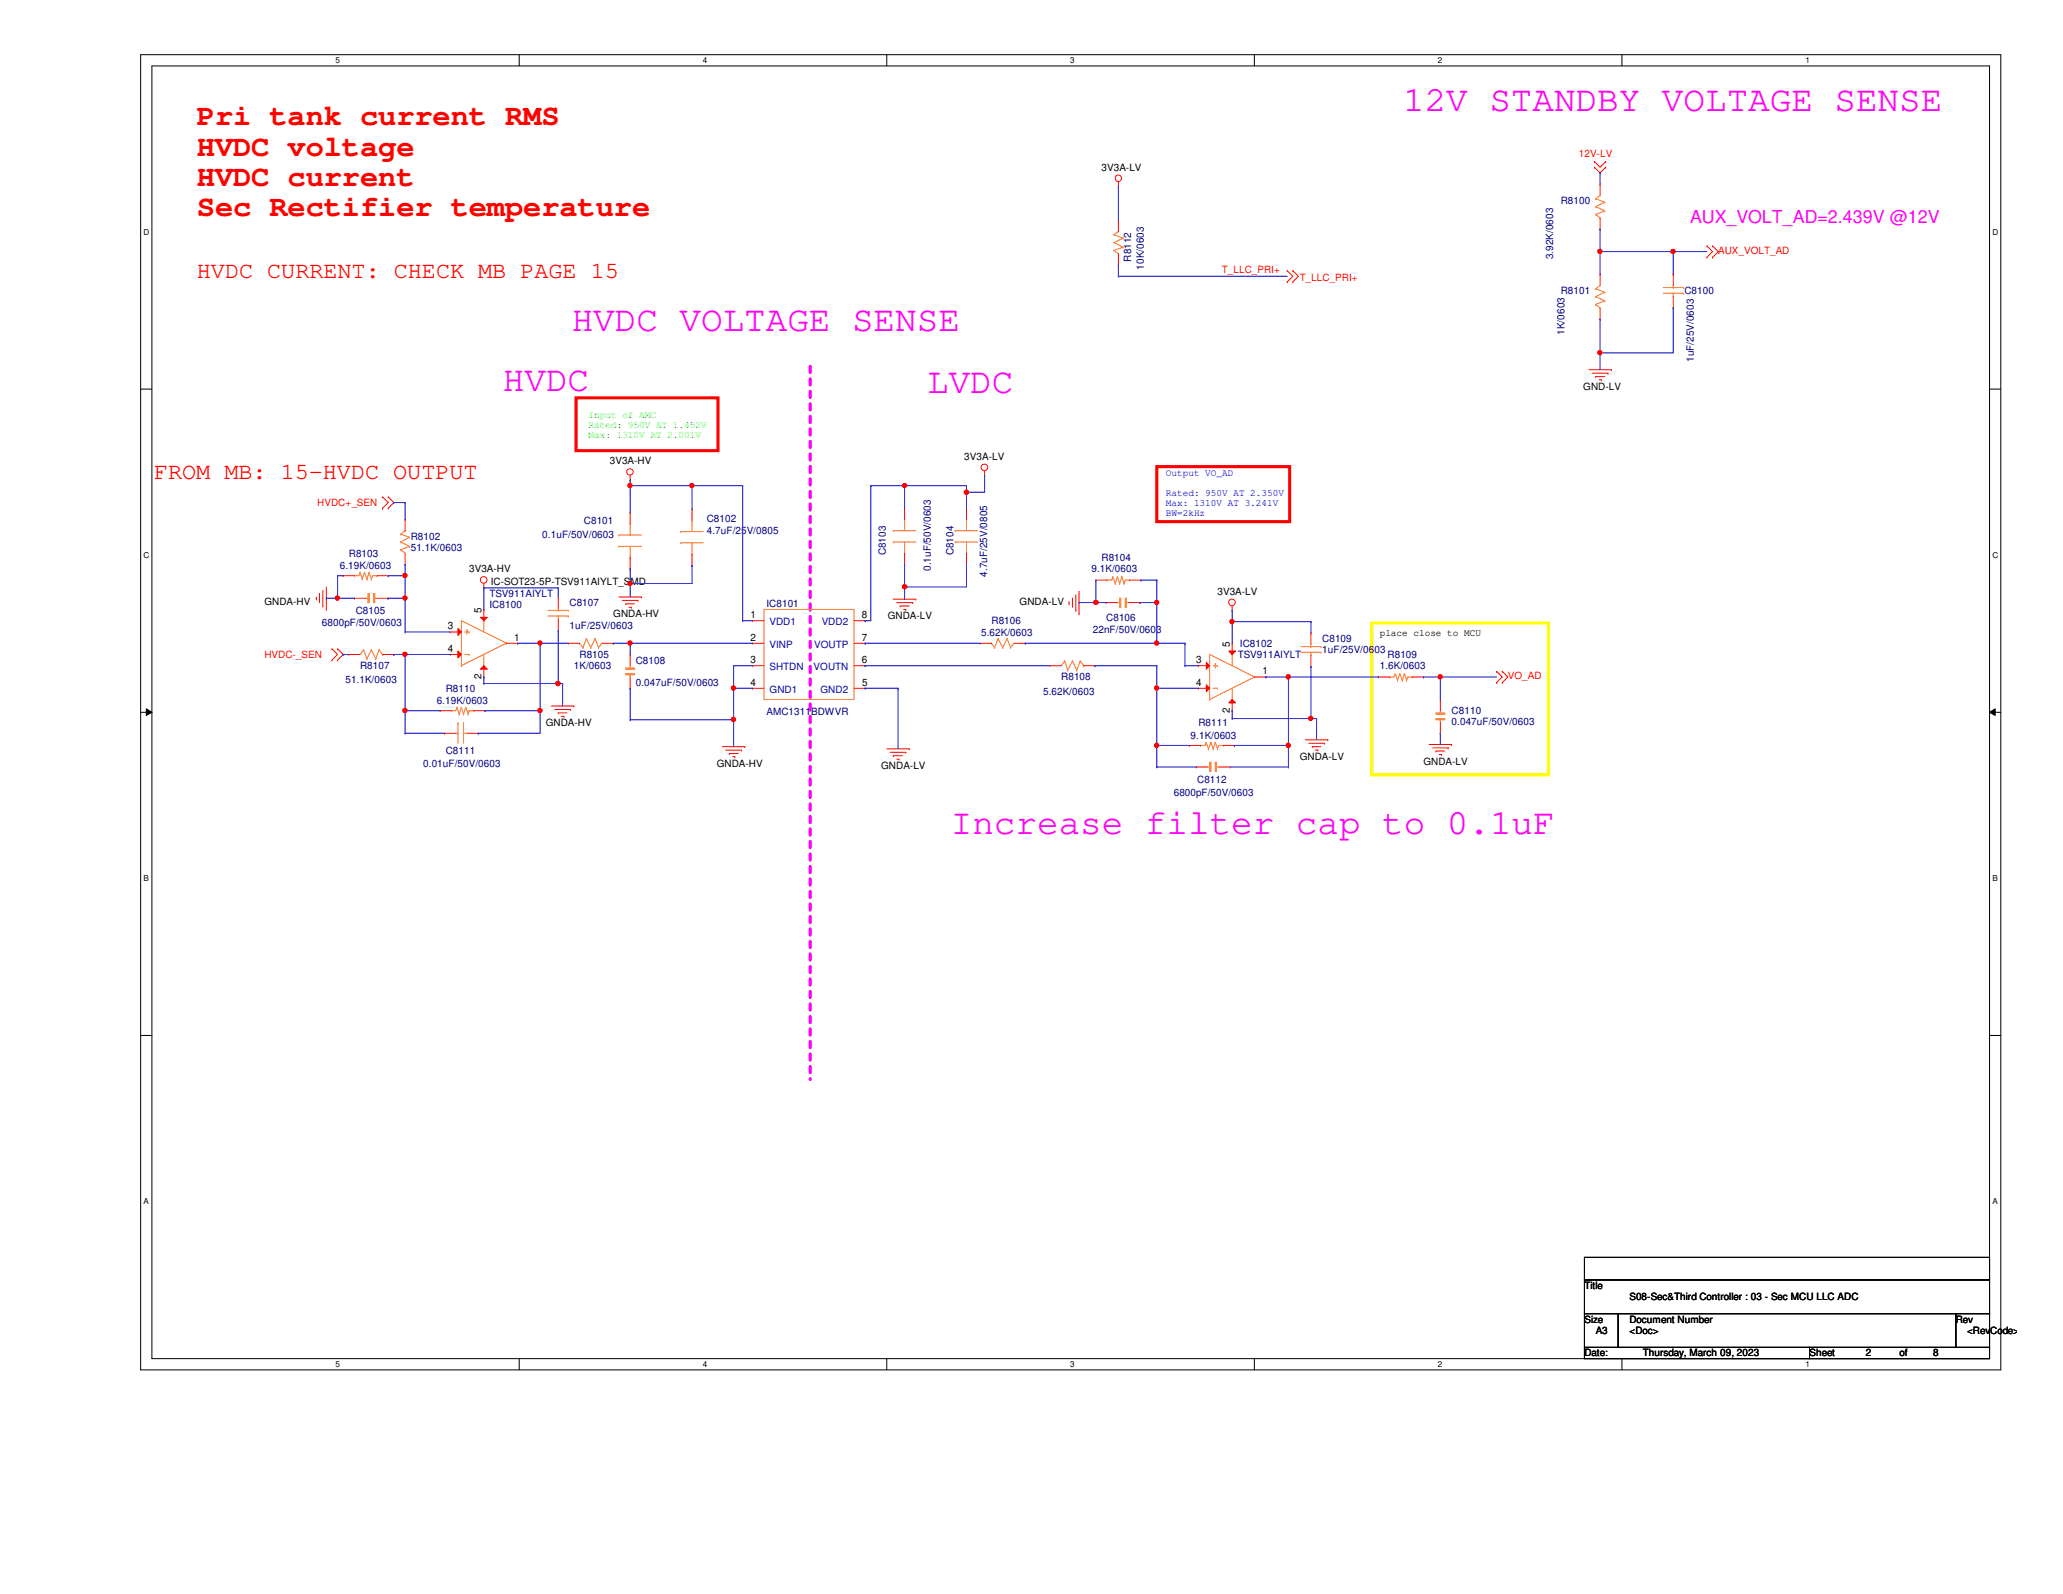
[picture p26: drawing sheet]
<svg xmlns="http://www.w3.org/2000/svg" width="279mm" height="216mm" viewBox="0 0 279 216" stroke-linecap="round" stroke-linejoin="round" font-family="sans-serif">
<defs><g id="words">
<g font-size="4.9" fill="#f0f">
<text x="190" y="15.1">12V STANDBY VOLTAGE SENSE</text>
<text x="77.4" y="44.8">HVDC VOLTAGE SENSE</text>
<text x="68.1" y="53">HVDC</text>
<text x="125.6" y="53.2">LVDC</text>
<text x="128.8" y="112.9">Increase filter cap to 0.1uF</text>
</g>
<g font-size="4.1" fill="#f00">
<text x="26.7" y="17">Pri tank current RMS</text>
<text x="26.7" y="21.1">HVDC voltage</text>
<text x="26.7" y="25.2">HVDC current</text>
<text x="26.7" y="29.3">Sec Rectifier temperature</text>
</g>
<g font-size="3.2" fill="#f00">
<text x="26.7" y="37.6">HVDC CURRENT: CHECK MB PAGE 15</text>
<text x="20.9" y="64.9">FROM MB: 15-HVDC OUTPUT</text>
</g>
<text font-size="2.4" fill="#f0f" x="228.9" y="30.2">AUX_VOLT_AD=2.439V @12V</text>
<g font-size="1.4">
<text x="149.2" y="23.1">3V3A-LV</text>
<text x="214.4" y="52.8">GND-LV</text>
<text x="82.6" y="62.9">3V3A-HV</text>
<text x="130.6" y="62.3">3V3A-LV</text>
<text x="63.5" y="77.5">3V3A-HV</text>
<text x="35.8" y="82">GNDA-HV</text>
<text x="65.2" y="83" transform="rotate(-90 65.2 83)">5</text>
<text x="66.5" y="79.2">IC-SOT23-5P-TSV911AIYLT_SMD</text>
<text x="83.1" y="83.6">GNDA-HV</text>
<text x="101.6" y="83.7">1</text>
<text x="116.7" y="83.7">8</text>
<text x="120.2" y="83.9">GNDA-LV</text>
<text x="138.1" y="82">GNDA-LV</text>
<text x="164.9" y="80.6">3V3A-LV</text>
<text x="60.7" y="88.3">4</text>
<text x="60.7" y="85.3">3</text>
<text x="69.6" y="86.8">1</text>
<text x="101.6" y="89.8">3</text>
<text x="101.6" y="86.8">2</text>
<text x="116.7" y="86.8">7</text>
<text x="116.7" y="89.8">6</text>
<text x="162" y="89.8">3</text>
<text x="166.5" y="87.6" transform="rotate(-90 166.5 87.6)">5</text>
<text x="186.9" y="86.1">place close to MCU</text>
<text x="65.2" y="92" transform="rotate(-90 65.2 92)">2</text>
<text x="101.6" y="92.9">4</text>
<text x="116.8" y="92.9">5</text>
<text x="162" y="92.9">4</text>
<text x="171" y="91.4">1</text>
<text x="73.9" y="98.4">GNDA-HV</text>
<text x="166.5" y="96.6" transform="rotate(-90 166.5 96.6)">2</text>
<text x="97.1" y="103.9">GNDA-HV</text>
<text x="119.3" y="104.2">GNDA-LV</text>
<text x="176" y="103">GNDA-LV</text>
<text x="192.8" y="103.6">GNDA-LV</text>
<text x="214.6" y="174.6">Title</text>
<text x="214.6" y="179.2">Size</text>
<text x="220.7" y="179.2">Document Number</text>
<text x="220.7" y="176.1">S08-Sec&amp;Third Controller : 03 - Sec MCU LLC ADC</text>
<text x="264.9" y="179.2">Rev</text>
<text x="214.6" y="183.7">Date:</text>
<text x="216.1" y="180.7">A3</text>
<text x="220.7" y="180.7">&lt;Doc&gt;</text>
<text x="222.5" y="183.7">Thursday, March 09, 2023</text>
<text x="245.1" y="183.7">Sheet</text>
<text x="252.7" y="183.7">2</text>
<text x="257.3" y="183.7">of</text>
<text x="261.8" y="183.7">8</text>
<text x="266.4" y="180.7">&lt;RevCode&gt;</text>
</g>
<g font-size="1.4" fill="#f00">
<text x="213.8" y="21.3">12V-LV</text>
<text x="232.7" y="34.4">AUX_VOLT_AD</text>
<text x="165.5" y="36.9">T_LLC_PRI+</text>
<text x="176" y="38.1">T_LLC_PRI+</text>
<text x="43" y="68.5">HVDC+_SEN</text>
<text x="35.8" y="89.1">HVDC-_SEN</text>
<text x="204.2" y="92">VO_AD</text>
</g>
<g font-size="1.4" fill="#000080">
<text x="211.4" y="27.7">R8100</text>
<text x="153.2" y="35.4" transform="rotate(-90 153.2 35.4)">R8112</text>
<text x="210.4" y="35.1" transform="rotate(-90 210.4 35.1)">3.92K/0603</text>
<text x="154.9" y="36.5" transform="rotate(-90 154.9 36.5)">10K/0603</text>
<text x="211.4" y="39.9">R8101</text>
<text x="228.1" y="39.9">C8100</text>
<text x="211.9" y="45.3" transform="rotate(-90 211.9 45.3)">1K/0603</text>
<text x="229.4" y="49" transform="rotate(-90 229.4 49)">1uF/25V/0603</text>
<text x="79.1" y="71">C8101</text>
<text x="95.7" y="70.7">C8102</text>
<text x="46" y="77">6.19K/0603</text>
<text x="47.2" y="75.4">R8103</text>
<text x="55.6" y="73.1">R8102</text>
<text x="55.6" y="74.6">51.1K/0603</text>
<text x="73.4" y="72.8">0.1uF/50V/0603</text>
<text x="95.7" y="72.3">4.7uF/25V/0805</text>
<text x="120" y="75.2" transform="rotate(-90 120 75.2)">C8103</text>
<text x="126.1" y="77.3" transform="rotate(-90 126.1 77.3)">0.1uF/50V/0603</text>
<text x="129.1" y="75.2" transform="rotate(-90 129.1 75.2)">C8104</text>
<text x="147.8" y="77.5">9.1K/0603</text>
<text x="149.2" y="76">R8104</text>
<text x="48.2" y="83.1">C8105</text>
<text x="66.3" y="82.4">IC8100</text>
<text x="66.3" y="80.9">TSV911AIYLT</text>
<text x="77.1" y="82.1">C8107</text>
<text x="103.8" y="82.3">IC8101</text>
<text x="133.7" y="78.1" transform="rotate(-90 133.7 78.1)">4.7uF/25V/0805</text>
<text x="43.6" y="84.8">6800pF/50V/0603</text>
<text x="77.1" y="85.1">1uF/25V/0603</text>
<text x="78.5" y="89.1">R8105</text>
<text x="86.1" y="89.9">C8108</text>
<text x="132.9" y="86.2">5.62K/0603</text>
<text x="134.3" y="84.5">R8106</text>
<text x="148" y="85.8">22nF/50V/0603</text>
<text x="149.8" y="84.1">C8106</text>
<text x="167.6" y="89.1">TSV911AIYLT</text>
<text x="167.9" y="87.6">IC8102</text>
<text x="179.1" y="87">C8109</text>
<text x="179.1" y="88.5">1uF/25V/0603</text>
<text x="187.9" y="89.1">R8109</text>
<text x="46.8" y="92.5">51.1K/0603</text>
<text x="48.8" y="90.6">R8107</text>
<text x="59.1" y="95.3">6.19K/0603</text>
<text x="60.4" y="93.7">R8110</text>
<text x="77.7" y="90.6">1K/0603</text>
<text x="86.1" y="92.9">0.047uF/50V/0603</text>
<text x="141.3" y="94.1">5.62K/0603</text>
<text x="143.7" y="92.2">R8108</text>
<text x="186.9" y="90.6">1.6K/0603</text>
<text x="103.8" y="96.9">AMC1311BDWVR</text>
<text x="161.2" y="100.1">9.1K/0603</text>
<text x="162.3" y="98.4">R8111</text>
<text x="196.6" y="96.7">C8110</text>
<text x="196.6" y="98.3">0.047uF/50V/0603</text>
<text x="57.3" y="103.9">0.01uF/50V/0603</text>
<text x="60.4" y="102.1">C8111</text>
<text x="159" y="107.9">6800pF/50V/0603</text>
<text x="162.1" y="106">C8112</text>
</g>
<g font-size="1.4" fill="#0f0">
<text x="79.7" y="56.6">Input of AMC</text>
<text x="79.7" y="57.9">Rated: 950V AT 1.452V</text>
<text x="79.7" y="59.3">Max: 1310V AT 2.001V</text>
</g>
<g font-size="1.4" fill="#00f">
<text x="157.9" y="64.5">Output VO_AD</text>
<text x="157.9" y="67.2">Rated: 950V AT 2.350V</text>
<text x="157.9" y="68.5">Max: 1310V AT 3.241V</text>
<text x="157.9" y="69.9">BW=2kHz</text>
</g>
<g font-size="1.4" fill="#0000a0">
<text x="104.2" y="87.8">VINP</text>
<text x="104.2" y="84.7">VDD1</text>
<text x="110.3" y="87.8">VOUTP</text>
<text x="111.3" y="84.7">VDD2</text>
<text x="104.2" y="90.8">SHTDN</text>
<text x="104.2" y="93.9">GND1</text>
<text x="110.2" y="90.8">VOUTN</text>
<text x="111.1" y="93.9">GND2</text>
</g>
<g font-size="1.1">
<text x="45.4" y="8.6">5</text>
<text x="95.2" y="8.6">4</text>
<text x="144.9" y="8.6">3</text>
<text x="194.7" y="8.6">2</text>
<text x="244.5" y="8.6">1</text>
<text x="19.4" y="31.8">D</text>
<text x="269.8" y="31.8">D</text>
<text x="19.4" y="75.6">C</text>
<text x="269.8" y="75.6">C</text>
<text x="19.4" y="119.3">B</text>
<text x="269.8" y="119.3">B</text>
<text x="19.4" y="163.1">A</text>
<text x="269.8" y="163.1">A</text>
<text x="45.4" y="185.2">5</text>
<text x="95.2" y="185.2">4</text>
<text x="144.9" y="185.2">3</text>
<text x="194.7" y="185.2">2</text>
<text x="244.5" y="185.2">1</text>
</g>
</g></defs>
<path d="M19.1 7.4h251.9v178.1h-251.9zM20.6 8.9h248.9v175.1h-248.9z" fill="none" stroke="#000" stroke-width=".14"/>
<g fill="#fff">
<path d="M45.4 7.6h.6v1.2h-.6z"/>
<path d="M45.4 184.2h.6v1.2h-.6z"/>
</g>
<path d="M70.3 7.4v1.5M70.3 184v1.5" fill="none" stroke="#000" stroke-width=".14"/>
<g fill="#fff">
<path d="M95.2 7.6h.6v1.2h-.6z"/>
<path d="M95.2 184.2h.6v1.2h-.6z"/>
</g>
<path d="M120.1 7.4v1.5M120.1 184v1.5" fill="none" stroke="#000" stroke-width=".14"/>
<g fill="#fff">
<path d="M144.9 7.6h.6v1.2h-.6z"/>
<path d="M144.9 184.2h.6v1.2h-.6z"/>
</g>
<path d="M169.9 7.4v1.5M169.9 184v1.5" fill="none" stroke="#000" stroke-width=".14"/>
<g fill="#fff">
<path d="M194.7 7.6h.6v1.2h-.6z"/>
<path d="M194.7 184.2h.6v1.2h-.6z"/>
</g>
<path d="M219.7 7.4v1.5M219.7 184v1.5" fill="none" stroke="#000" stroke-width=".14"/>
<g fill="#fff">
<path d="M244.5 7.6h.6v1.2h-.6z"/>
<path d="M244.5 184.2h.6v1.2h-.6z"/>
<path d="M19.4 30.8h.8v1.2h-.8z"/>
<path d="M269.8 30.8h.8v1.2h-.8z"/>
<path d="M19.4 74.6h.8v1.2h-.8z"/>
<path d="M269.8 74.6h.8v1.2h-.8z"/>
</g>
<path d="M19.1 52.7h1.5M269.5 52.7h1.5" fill="none" stroke="#000" stroke-width=".14"/>
<g fill="#fff">
<path d="M19.4 118.4h.8v1.1h-.8z"/>
<path d="M269.8 118.4h.8v1.1h-.8z"/>
</g>
<path d="M19.1 96.5h1.5M19.8 96l.8 .5-.8 .4zM269.5 96.5l.7-.5v.9zM269.5 96.5h1.5" fill="none" stroke="#000" stroke-width=".14"/>
<path d="M19.8 96l.8 .5-.8 .4zM269.5 96.5l.7-.5v.9z" fill="#000"/>
<g fill="#fff">
<path d="M19.4 162.1h.8v1.2h-.8z"/>
<path d="M269.8 162.1h.8v1.2h-.8z"/>
</g>
<path d="M19.1 140.2h1.5M269.5 140.2h1.5" fill="none" stroke="#000" stroke-width=".14"/>
<path d="M109.7 49.6v96.5" fill="none" stroke="#f0f" stroke-width=".42" stroke-dasharray=".8 .8"/>
<circle cx="109.7" cy="146.1" r=".21" fill="#f0f" stroke-dasharray=".8 .8"/>
<path d="M185.8 84.4h23.9v20.5h-23.9z" fill="none" stroke="#ff0" stroke-width=".42"/>
<path d="M78 53.9h19.2v7.1h-19.2zM156.7 63.2h18v7.5h-18z" fill="none" stroke="#f00" stroke-width=".42"/>
<g fill="none" stroke="#f00" stroke-width=".14">
<path d="M151.5 25.2h.1M151.5 24.6v.6M174.3 36.7h.1M174.3 38.2h.1M174.3 36.7l.8 .7-.8 .8M175.1 36.7h.1M175.1 38.2h.1M175.1 36.7l.8 .7-.8 .8M215.9 22.6h.1M215.9 21.9h.1M215.9 22.6l.8 .8 .8-.8M215.9 21.9l.8 .7 .8-.7"/>
<path d="M216.7 37.1h.1M216.7 31h.1M216.7 24.9h.1M216.7 24.9v1.6M216.7 29.5v1.5M216.7 37.1v1.5M217.5 22.6h.1M217.5 21.9h.1M226.6 37.1h.1M226.6 37.1v1.5M231.2 34.8h.1M231.2 33.3h.1"/>
<path d="M231.2 33.3l.7 .8-.7 .7M231.9 34.8h.1M231.9 33.3h.1M231.9 33.3l.8 .8-.8 .7M215.2 50.1h3M215.6 50.5h2.2M216.1 51h.1M216.1 51h1.2M216.6 51.4h.3M216.7 43.2h.1M216.7 41.7v1.5M216.9 51.4h.1"/>
<path d="M217.8 50.5h.1M218.2 50.1h.1M226.6 41.7h.1M226.6 40.2v1.5M43.7 80v2.1M44.2 79.5v3M51.8 67.3h.1M51.8 68.8h.1M51.8 67.3l.8 .8-.8 .7M52.6 68.8h.1M52.6 67.3h.1M52.6 67.3l.7 .8-.7 .7"/>
<path d="M65.5 79.6h.1M65.5 79v.6M85.3 65h.1M85.3 69.4h.1M85.3 77h.1M85.3 64.4v.6M85.3 69.4v1.6M85.3 75.5v1.5M93.7 69h.1M93.7 76.6h.1M93.7 69v1.5M93.7 75.1v1.5"/>
<path d="M122.5 68.8h.1M122.5 76.5h.1M122.5 68.8v1.6M122.5 74.9v1.6M133.4 64.4h.1M133.4 63.8v.6M148.4 78.6h.1M148.4 78.6h1.5M153 78.6h1.5M154.5 78.6h.1M42.8 81.2h.1M42.8 80.9v.3"/>
<path d="M43.3 80.4h.1M43.3 80.4v1.2M43.7 82.1h.1M44.2 82.5h.1M45 87.9h.1M45 89.4h.1M45 87.9l.7 .7-.7 .8M45.7 89.4h.1M45.7 87.9h.1M45.7 87.9l.8 .7-.8 .8M47.2 88.6h.1M47.2 88.6h1.6"/>
<path d="M51.8 88.6h1.5M53.3 88.6h.1M74.7 95.6h3M75.1 96.1h2.2M75.6 96.6h.1M75.6 96.6h1.2M76 97h.4M76.4 97h.1M77 87.1h.1M77 87.1h1.5M77.3 96.1h.1M77.7 95.6h.1"/>
<path d="M81.5 87.1h1.6M83.1 87.1h.1M83.8 80.9h3.1M84.3 81.3h2.1M84.8 81.8h.1M84.8 81.8h1.1M85.2 82.3h.3M85.5 82.3h.1M86.4 81.3h.1M86.9 80.9h.1M121 81.2h3M121.5 81.6h2.1"/>
<path d="M121.9 82.1h.1M121.9 82.1h1.2M122.4 82.5h.3M122.7 82.5h.1M123.6 81.6h.1M124 81.2h.1M132.8 87.1h.1M132.8 87.1h1.5M137.3 87.1h1.6M138.9 87.1h.1M144.8 81.8h.1M144.8 81.5v.3"/>
<path d="M145.2 81h.1M145.2 81v1.3M145.7 82.7h.1M145.7 80.6v2.1M146.1 83.1h.1M146.1 80.1v3M166.9 82.7h.1M166.9 82.1v.6M202.7 92.5h.1M202.7 90.9h.1M202.7 90.9l.8 .8-.8 .8M203.5 92.5h.1"/>
<path d="M203.5 90.9h.1M203.5 90.9l.7 .8-.7 .8M97.8 101.1h3.1M98.3 101.6h2.1M98.8 102.1h.1M98.8 102.1h1.2M99.2 102.5h.3M99.5 102.5h.1M100.4 101.6h.1M100.9 101.1h.1M120.1 101.4h3M120.6 101.9h2.1"/>
<path d="M121 102.4h.1M121 102.4h1.2M121.5 102.8h.3M121.8 102.8h.1M122.7 101.9h.1M123.1 101.4h.1M176.8 100.2h3M177.2 100.7h2.2M177.7 101.1h.1M177.7 101.1h1.2M178.1 101.6h.4M178.5 101.6h.1"/>
<path d="M179.4 100.7h.1M179.8 100.2h.1M193.5 100.8h3.1M194 101.3h2.1M194.5 101.7h.1M194.5 101.7h1.2M194.9 102.2h.3M195.2 102.2h.1M196.1 101.3h.1M196.6 100.8h.1"/>
<circle cx="151.5" cy="24.1" r=".44"/>
<circle cx="65.5" cy="78.5" r=".45"/>
<circle cx="85.3" cy="63.9" r=".44"/>
<circle cx="133.3" cy="63.3" r=".45"/>
<circle cx="166.8" cy="81.6" r=".45"/>
</g>
<path d="M214.6 170.3h54.9v3.1h-54.9zM214.6 173.4h54.9v4.5h-54.9zM214.6 177.9h4.6v4.6h-4.6zM219.2 177.9h45.7v4.6h-45.7zM264.9 177.9h4.6v4.6h-4.6zM214.6 182.5h30.5v1.5h-30.5zM245.1 182.5h24.4v1.5h-24.4z" fill="none" stroke="#000" stroke-width=".14"/>
<g fill="none" stroke="#f88607" stroke-width=".14">
<path d="M216.1 39.1h.1M216.1 29h.1M216.1 28h.1M216.1 26.9h.1M216.1 39.1l1.2 .5M216.1 29l.6 .5M216.1 28l1.2 .6M216.1 26.9l1.2 .5M216.7 38.6h.1M216.7 26.5h.1M216.7 38.6l-.6 .5M216.7 26.5l-.6 .4"/>
<path d="M217.3 39.6h.1M217.3 28.6h.1M217.3 27.4h.1M217.3 39.6l-1.2 .6M217.3 28.6l-1.2 .4M217.3 27.4l-1.2 .6M225.3 39.7h2.7M225.3 38.9h2.7M226.6 38.9h.1M226.6 39.7h.1M226.6 38.6v.3M226.6 39.7v.5"/>
<path d="M228 39.7h.1M228 38.9h.1M216.1 41.2h.1M216.1 40.2h.1M216.1 41.2l.6 .5M216.1 40.2l1.2 .6M217.3 40.8h.1M217.3 40.8l-1.2 .4M83.8 72.5h.1M83.8 74h.1M83.8 72.5h3.1M83.8 74h3.1"/>
<path d="M85.3 75.5h.1M85.3 71h.1M85.3 71v1.5M85.3 74v1.5M92.2 72h.1M92.2 73.5h.1M92.2 72h3.1M92.2 73.5h3.1M93.7 75.1h.1M93.7 70.5h.1M93.7 70.5v1.5M93.7 73.5v1.6"/>
<path d="M121 71.9h.1M121 73.4h.1M121 71.9h3M121 73.4h3M122.5 74.9h.1M122.5 70.4h.1M122.5 70.4v1.5M122.5 73.4v1.5M149.9 78.6h.1M150.7 78.1h.1M150.7 78.1l.3 .9M150.7 78.1l-.1 .5h-.7"/>
<path d="M151 79h.1M151.3 78.1h.1M151.3 78.1l-.3 .9M151.3 78.1l.3 .9M151.6 79h.1M151.9 78.1h.1M151.9 78.1l-.3 .9M151.9 78.1l.3 .9M152.2 79h.1M152.4 78.6h.1M152.4 78.6h.6M152.4 78.6l-.2 .4"/>
<path d="M153 78.6h.1M49.2 88h.1M49.2 88l-.4 .6M49.2 88l.5 1.2M49.7 89.2h.1M50.3 88h.1M50.3 88l-.6 1.2M50.3 88l.6 1.2M50.9 89.2h.1M51.4 88h.1M51.4 88l.4 .6M51.4 88l-.5 1.2"/>
<path d="M51.8 88.6h.1M78.5 87.1h.1M78.5 87.1l.5 .6M79 87.7h.1M79.4 86.5h.1M79.4 86.5l.6 1.2M79.4 86.5l-.4 1.2M80 87.7h.1M80.6 86.5h.1M80.6 86.5l-.6 1.2M80.6 86.5l.5 1.2M81.1 87.7h.1"/>
<path d="M81.5 87.1l-.4 .6M85.3 90.5h.1M85.3 90.2v.3M134.3 87.1h.1M134.3 87.1l.4 .6M134.7 87.7h.1M135.2 86.5h.1M135.2 86.5l.6 1.2M135.2 86.5l-.5 1.2M135.8 87.7h.1M136.4 86.5h.1M136.4 86.5l-.6 1.2"/>
<path d="M136.4 86.5l.5 1.2M136.9 87.7h.1M137.3 87.1l-.4 .6"/>
</g>
<path d="M84.8 91.2h1.1v.2h-1.1z" fill-rule="evenodd" fill="#f88607"/>
<path d="M84.8 91.2h1.1v.2h-1.1zM85.3 91.4h.1M85.3 91.4v.3" fill="none" stroke="#f88607" stroke-width=".14"/>
<path d="M84.8 90.5h1.1v.1h-1.1z" fill-rule="evenodd" fill="#f88607"/>
<g fill="none" stroke="#f88607" stroke-width=".14">
<path d="M54.3 73.4h.1M54.3 74.5h.1M54.3 72.3h.1M54.3 73.4l1.2 .6M54.3 74.5l.6 .4M54.3 72.3l1.2 .5M54.9 71.9h.1M54.9 71.9l-.6 .4M55.5 74h.1M55.5 72.8h.1M55.5 74l-1.2 .5M55.5 72.8l-1.2 .6"/>
<path d="M129.4 71.9h.1M129.4 73.4h.1M129.4 71.9h3M129.4 73.4h3M130.9 74.9h.1M130.9 70.4h.1M130.9 70.4v1.5M130.9 73.4v1.5M61.7 99.3h.3M62 99.3h.1M62 97.9h.1M62 97.9v2.8"/>
<path d="M62.8 97.9h.1M62.8 99.3h.1M62.8 99.3h.4M62.8 97.9v2.8M74.2 83.4h2.8M74.2 82.7h2.8M75.6 82.7h.1M75.6 83.4h.1M75.6 82.4v.3M75.6 83.4v.5M77 83.4h.1M77 82.7h.1"/>
<path d="M84.8 90.5h1.1v.1h-1.1zM195.1 96.6h.1M195.1 96.3v.3"/>
</g>
<g fill="none" stroke="#f00" stroke-width=".14">
<path d="M54.9 76.5h.1M54.9 70.4h.1M54.9 70.4v1.5M54.9 74.9v1.6M130.9 68.8h.1M130.9 76.5h.1M130.9 68.8v1.6M130.9 74.9v1.6M60.2 99.3h.1M60.2 99.3h1.5M63.2 99.3h1.6M64.8 99.3h.1"/>
<path d="M75.6 80.9h.1M75.6 85.4h.1M75.6 80.9v1.5M75.6 83.9v1.5M85.3 88.6h.1M85.3 93.2h.1M85.3 88.6v1.6M85.3 91.7v1.5"/>
</g>
<path d="M194.5 97.3h1.2v.2h-1.2z" fill-rule="evenodd" fill="#f88607"/>
<path d="M194.5 97.3h1.2v.2h-1.2zM195.1 97.5h.1M195.1 97.5v.3" fill="none" stroke="#f88607" stroke-width=".14"/>
<path d="M194.5 96.6h1.2v.1h-1.2z" fill-rule="evenodd" fill="#f88607"/>
<g fill="none" stroke="#f88607" stroke-width=".14">
<path d="M48 78h.1M48.8 77.5h.1M48.8 77.5l.3 .9M48.8 77.5l-.2 .5h-.6M49.1 78.4h.1M49.4 77.5h.1M49.4 77.5l-.3 .9M49.4 77.5l.3 .9M49.7 78.4h.1M50 77.5h.1M50 77.5l-.3 .9M50 77.5l.3 .9"/>
<path d="M50.3 78.4h.1M50.5 78h.1M50.5 78h.6M50.5 78l-.2 .4M51.1 78h.1M50.8 81h.1M50.8 81h.3M61.1 96.3h.1M61.9 95.8h.1M61.9 95.8l.3 .9M61.9 95.8l-.2 .5h-.6M62.2 96.7h.1"/>
<path d="M62.5 95.8h.1M62.5 95.8l-.3 .9M62.5 95.8l.3 .9M62.8 96.7h.1M63.1 95.8h.1M63.1 95.8l-.3 .9M63.1 95.8l.3 .9M63.4 96.7h.1M63.5 96.3h.1M63.5 96.3h.7M63.5 96.3l-.1 .4M64.2 96.3h.1"/>
<path d="M176.2 88.3h2.7M176.2 87.6h2.7M177.5 87.6h.1M177.5 88.3h.1M177.5 87.2v.4M177.5 88.3v.5M178.9 88.3h.1M178.9 87.6h.1M194.5 96.6h1.2v.1h-1.2z"/>
</g>
<g fill="none" stroke="#f00" stroke-width=".14">
<path d="M46.5 78h.1M46.5 78h1.5M51.1 78h1.5M52.6 78h.1M59.6 96.3h.1M59.6 96.3h1.5M64.2 96.3h1.5M65.7 96.3h.1M177.5 85.7h.1M177.5 90.3h.1M177.5 85.7v1.5M177.5 88.8v1.5"/>
<path d="M195.1 94.7h.1M195.1 99.3h.1M195.1 94.7v1.6M195.1 97.8v1.5"/>
</g>
<path d="M49.8 80.4h.2v1.2h-.2z" fill-rule="evenodd" fill="#f88607"/>
<path d="M49.5 81h.3M49.8 80.4h.2v1.2h-.2zM49.8 81h.1" fill="none" stroke="#f88607" stroke-width=".14"/>
<path d="M50.6 80.4h.2v1.2h-.2z" fill-rule="evenodd" fill="#f88607"/>
<path d="M50.6 80.4h.2v1.2h-.2zM152.6 81.6h.1M152.6 81.6h.3" fill="none" stroke="#f88607" stroke-width=".14"/>
<path d="M48 81h.1M48 81h1.5M51.1 81h1.5M52.6 81h.1" fill="none" stroke="#f00" stroke-width=".14"/>
<path d="M151.6 81h.2v1.3h-.2z" fill-rule="evenodd" fill="#f88607"/>
<path d="M151.3 81.6h.3M151.6 81h.2v1.3h-.2zM151.6 81.6h.1" fill="none" stroke="#f88607" stroke-width=".14"/>
<path d="M152.4 81h.2v1.3h-.2z" fill-rule="evenodd" fill="#f88607"/>
<g fill="none" stroke="#f88607" stroke-width=".14">
<path d="M103.5 82.5h12.2v12.2h-12.2zM144.2 89.5h.1M144.2 89.5l-.5 .7M144.2 89.5l.4 1.3M144.6 90.8h.1M145.2 89.5h.1M145.2 89.5l-.6 1.3M145.2 89.5l.6 1.3M145.8 90.8h.1M146.3 89.5h.1M146.3 89.5l.5 .7M146.3 89.5l-.5 1.3"/>
<path d="M146.8 90.2h.1M152.4 81h.2v1.3h-.2zM188.2 91.7h.1M189 91.2h.1M189 91.2l.3 1M189 91.2l-.2 .5h-.6M189.3 92.2h.1M189.6 91.2h.1M189.6 91.2l-.3 1M189.6 91.2l.3 1M189.9 92.2h.1M190.2 91.2h.1"/>
<path d="M190.2 91.2l-.3 1M190.2 91.2l.3 1M190.5 92.2h.1M190.7 91.7h.1M190.7 91.7h.6M190.7 91.7l-.2 .5M191.3 91.7h.1M162.6 101h.1M163.4 100.5h.1M163.4 100.5l.3 .9M163.4 100.5l-.2 .5h-.6M163.7 101.4h.1"/>
<path d="M164 100.5h.1M164 100.5l-.3 .9M164 100.5l.3 .9M164.3 101.4h.1M164.6 100.5h.1M164.6 100.5l-.3 .9M164.6 100.5l.3 .9M164.8 103.9h.1M164.8 103.9h.3M164.9 101.4h.1M165.1 101h.1M165.1 101h.6"/>
<path d="M165.1 101l-.2 .4M165.7 101h.1"/>
</g>
<g fill="none" stroke="#f00" stroke-width=".14">
<path d="M101.9 90.2h.1M101.9 87.1h.1M101.9 84.1h.1M101.9 93.2h.1M101.9 90.2h1.6M101.9 87.1h1.6M101.9 84.1h1.6M101.9 93.2h1.6M115.7 90.2h1.5M115.7 87.1h1.5M115.7 84.1h1.5M115.7 93.2h1.5"/>
<path d="M117.2 84.1h.1M117.2 87.1h.1M117.2 90.2h.1M117.2 93.2h.1M142.2 90.2h.1M142.2 90.2h1.5M146.8 90.2h1.5M148.3 90.2h.1M149.8 81.6h.1M149.8 81.6h1.5M152.9 81.6h1.5M154.4 81.6h.1"/>
<path d="M186.7 91.7h.1M186.7 91.7h1.5M191.3 91.7h1.5M192.8 91.7h.1M161.1 101h.1M161.1 101h1.5M165.7 101h1.5M167.2 101h.1"/>
</g>
<path d="M163.8 103.3h.2v1.2h-.2z" fill-rule="evenodd" fill="#f88607"/>
<path d="M163.5 103.9h.3M163.8 103.3h.2v1.2h-.2zM163.8 103.9h.1" fill="none" stroke="#f88607" stroke-width=".14"/>
<path d="M164.6 103.3h.2v1.2h-.2z" fill-rule="evenodd" fill="#f88607"/>
<g fill="none" stroke="#f88607" stroke-width=".14">
<path d="M163.8 88.6h.1M163.8 94.7h.1M163.8 88.6l6.1 3.1M163.8 88.6v6.1M164.3 90.2h.6M164.3 93.2h.6M164.6 89.9h.1M164.6 89.9v.6M164.9 90.2h.1M164.9 93.2h.1M166.9 94.7h.1M166.9 88.6h.1"/>
<path d="M166.9 88.6v1.6M166.9 93.2v1.5M169.9 91.7h.1M169.9 91.7l-6.1 3M164.6 103.3h.2v1.2h-.2z"/>
</g>
<path d="M162 103.9h.1M162 103.9h1.5M165.1 103.9h1.5M166.6 103.9h.1" fill="none" stroke="#f00" stroke-width=".14"/>
<path d="M163.4 92.8l.4 .4-.4 .5z" fill="#f00"/>
<path d="M162.3 93.2h.1M162.3 93.2h1.5M163.4 92.8l.4 .4-.4 .5z" fill="none" stroke="#f00" stroke-width=".14"/>
<path d="M163.4 89.7l.4 .5-.4 .4z" fill="#f00"/>
<path d="M162.3 90.2h.1M162.3 90.2h1.5M163.4 89.7l.4 .5-.4 .4zM169.9 91.7h1.6M171.5 91.7h.1" fill="none" stroke="#f00" stroke-width=".14"/>
<path d="M166.4 88.2h.9l-.4 .4z" fill="#f00"/>
<path d="M166.4 88.2h.9l-.4 .4zM166.9 87.1h.1M166.9 87.1v1.5" fill="none" stroke="#f00" stroke-width=".14"/>
<path d="M166.9 94.7l.4 .5h-.9z" fill="#f00"/>
<path d="M151.5 35.9h.1M151.5 29.8h.1M151.5 29.8v1.5M151.5 34.4v1.5M166.9 94.7l.4 .5h-.9zM166.9 96.3h.1M166.9 94.7v1.6" fill="none" stroke="#f00" stroke-width=".14"/>
<g fill="none" stroke="#f88607" stroke-width=".14">
<path d="M150.9 32.9h.1M150.9 33.9h.1M150.9 31.8h.1M150.9 32.9l1.2 .6M150.9 33.9l.6 .5M150.9 31.8l1.2 .5M151.5 31.3h.1M151.5 31.3l-.6 .5M152.1 33.5h.1M152.1 32.3h.1M152.1 33.5l-1.2 .4M152.1 32.3l-1.2 .6"/>
<path d="M62.5 84.1h.1M62.5 90.2h.1M62.5 84.1l6.1 3M62.5 84.1v6.1M62.9 85.6h.6M62.9 88.6h.6M63.2 85.3h.1M63.2 85.3v.6M63.5 85.6h.1M63.5 88.6h.1M65.5 90.2h.1M65.5 84.1h.1"/>
<path d="M65.5 84.1v1.5M65.5 88.6v1.6M68.6 87.1h.1M68.6 87.1l-6.1 3.1"/>
</g>
<path d="M62 88.2l.5 .4-.5 .5z" fill="#f00"/>
<path d="M61 88.6h.1M61 88.6h1.5M62 88.2l.5 .4-.5 .5z" fill="none" stroke="#f00" stroke-width=".14"/>
<path d="M62 85.1l.5 .5-.5 .5z" fill="#f00"/>
<path d="M61 85.6h.1M61 85.6h1.5M62 85.1l.5 .5-.5 .5zM68.6 87.1h1.5M70.1 87.1h.1" fill="none" stroke="#f00" stroke-width=".14"/>
<path d="M65.1 83.6h.9l-.5 .5z" fill="#f00"/>
<path d="M65.1 83.6h.9l-.5 .5zM65.5 82.5h.1M65.5 82.5v1.6" fill="none" stroke="#f00" stroke-width=".14"/>
<path d="M65.1 90.6l.4-.4 .5 .4z" fill="#f00"/>
<path d="M65.1 90.6l.4-.4 .5 .4zM65.5 91.7h.1M65.5 90.2v1.5" fill="none" stroke="#f00" stroke-width=".14"/>
<path d="M216.7 23.4h.1M216.7 31h.1M216.7 23.4v1.5M216.7 31v3.1" fill="none" stroke="#00f" stroke-width=".14"/>
<circle cx="216.7" cy="34.1" r=".29" fill="#f00"/>
<circle cx="216.7" cy="34.1" r=".29" fill="none" stroke="#f00" stroke-width=".14"/>
<path d="M216.7 34.1h.1M216.7 34.1v3M216.7 34.1h9.9" fill="none" stroke="#00f" stroke-width=".14"/>
<circle cx="226.6" cy="34.1" r=".29" fill="#f00"/>
<circle cx="226.6" cy="34.1" r=".29" fill="none" stroke="#f00" stroke-width=".14"/>
<path d="M226.6 34.1h.1M226.6 34.1v3M226.6 34.1h4.6M216.7 43.2h.1M216.7 47.8h.1M216.7 43.2v4.6M226.6 41.7h.1M226.6 41.7v6.1h-9.9" fill="none" stroke="#00f" stroke-width=".14"/>
<circle cx="216.7" cy="47.8" r=".29" fill="#f00"/>
<circle cx="216.7" cy="47.8" r=".29" fill="none" stroke="#f00" stroke-width=".14"/>
<path d="M216.7 47.8h.1M216.7 47.8v2.3M85.3 65h.1M85.3 65.8h.1M85.3 65v4.4M85.3 65.8h8.4M133.4 64.4h.1M133.4 64.4v2.3" fill="none" stroke="#00f" stroke-width=".14"/>
<circle cx="85.3" cy="65.8" r=".29" fill="#f00"/>
<circle cx="85.3" cy="65.8" r=".29" fill="none" stroke="#f00" stroke-width=".14"/>
<path d="M93.7 65.8h.1M93.7 65.8v3.2M93.7 65.8h6.9" fill="none" stroke="#00f" stroke-width=".14"/>
<circle cx="93.7" cy="65.8" r=".29" fill="#f00"/>
<circle cx="93.7" cy="65.8" r=".29" fill="none" stroke="#f00" stroke-width=".14"/>
<path d="M100.6 65.8h.1M100.6 65.8v18.3M117.9 65.8h.1M117.9 65.8h13M117.9 65.8v18.3M122.5 65.8h.1" fill="none" stroke="#00f" stroke-width=".14"/>
<circle cx="122.5" cy="65.8" r=".29" fill="#f00"/>
<circle cx="122.5" cy="65.8" r=".29" fill="none" stroke="#f00" stroke-width=".14"/>
<path d="M122.5 65.8h.1M122.5 65.8v3M130.9 65.8h.1M130.9 66.7h.1M130.9 65.8v.9M130.9 66.7h2.5" fill="none" stroke="#00f" stroke-width=".14"/>
<circle cx="130.9" cy="66.7" r=".3" fill="#f00"/>
<circle cx="130.9" cy="66.7" r=".3" fill="none" stroke="#f00" stroke-width=".14"/>
<path d="M53.3 68.1h.1M53.3 68.1h1.6M54.9 68.1h.1M54.9 76.5h.1M54.9 68.1v2.3M54.9 76.5v1.5M85.3 77h.1M85.3 77v2M130.9 66.7h.1M130.9 66.7v2.1" fill="none" stroke="#00f" stroke-width=".14"/>
<circle cx="85.3" cy="79" r=".29" fill="#f00"/>
<circle cx="85.3" cy="79" r=".29" fill="none" stroke="#f00" stroke-width=".14"/>
<path d="M45.7 78h.1M45.7 78v3M45.7 78h.8M52.6 78h.1M52.6 78h2.3M93.7 76.6h.1M93.7 76.6v2.4M122.5 76.5h.1M122.5 76.5v3M130.9 76.5h.1M130.9 76.5v3" fill="none" stroke="#00f" stroke-width=".14"/>
<circle cx="54.8" cy="78" r=".29" fill="#f00"/>
<circle cx="54.8" cy="78" r=".29" fill="none" stroke="#f00" stroke-width=".14"/>
<path d="M54.9 78h.1M54.9 78v3" fill="none" stroke="#00f" stroke-width=".14"/>
<circle cx="54.8" cy="81" r=".29" fill="#f00"/>
<circle cx="54.8" cy="81" r=".29" fill="none" stroke="#f00" stroke-width=".14"/>
<g fill="none" stroke="#00f" stroke-width=".14">
<path d="M65.5 79.6h.1M65.5 79.6h10.1M65.5 79.6v2.9M75.6 79.6h.1M75.6 79.6v1.3M85.3 79h.1M85.3 79h8.4M85.3 79v1.9M122.5 79.5h.1M122.5 79.5v1.7M122.5 79.5h8.4M154.5 78.6h.1"/>
<path d="M154.5 78.6h2.2M156.7 78.6h.1M156.7 78.6v3"/>
</g>
<circle cx="122.5" cy="79.5" r=".29" fill="#f00"/>
<circle cx="122.5" cy="79.5" r=".29" fill="none" stroke="#f00" stroke-width=".14"/>
<path d="M44.2 81h.1M44.2 81h1.5" fill="none" stroke="#00f" stroke-width=".14"/>
<circle cx="45.7" cy="81" r=".29" fill="#f00"/>
<circle cx="45.7" cy="81" r=".29" fill="none" stroke="#f00" stroke-width=".14"/>
<path d="M45.7 81h.1M45.7 81h2.3M52.6 81h.1M52.6 81h2.3M54.9 81h.1M54.9 81v4.6M146.1 81.6h.1M146.1 81.6h2.3" fill="none" stroke="#00f" stroke-width=".14"/>
<circle cx="148.4" cy="81.6" r=".29" fill="#f00"/>
<circle cx="148.4" cy="81.6" r=".29" fill="none" stroke="#f00" stroke-width=".14"/>
<path d="M75.6 85.4h.1M75.6 85.4v7.2M100.6 84.1h.1M100.6 84.1h1.3M117.2 84.1h.1M117.2 84.1h.7M166.9 82.7h.1M166.9 84.2h.1M166.9 82.7v4.4" fill="none" stroke="#00f" stroke-width=".14"/>
<circle cx="166.8" cy="84.2" r=".29" fill="#f00"/>
<circle cx="166.8" cy="84.2" r=".29" fill="none" stroke="#f00" stroke-width=".14"/>
<path d="M54.9 85.6h.1M54.9 85.6h6.1M70.1 87.1h.1M70.1 87.1h3.1M166.9 84.2h.1M166.9 84.2h10.6M177.5 84.2h.1M177.5 84.2v1.5" fill="none" stroke="#00f" stroke-width=".14"/>
<circle cx="73.1" cy="87.1" r=".29" fill="#f00"/>
<circle cx="73.1" cy="87.1" r=".29" fill="none" stroke="#f00" stroke-width=".14"/>
<path d="M73.2 87.1h.1M73.2 87.1h3.8M73.2 87.1v9.2M83.1 87.1h.1M83.1 87.1h2.2" fill="none" stroke="#00f" stroke-width=".14"/>
<circle cx="85.3" cy="87.1" r=".29" fill="#f00"/>
<circle cx="85.3" cy="87.1" r=".29" fill="none" stroke="#f00" stroke-width=".14"/>
<path d="M85.3 87.1h.1M85.3 87.1v1.5M85.3 87.1h16.6M117.2 87.1h.1M117.2 87.1h15.6M138.9 87.1h.1M138.9 87.1h17.8" fill="none" stroke="#00f" stroke-width=".14"/>
<circle cx="156.6" cy="87.1" r=".29" fill="#f00"/>
<circle cx="156.6" cy="87.1" r=".29" fill="none" stroke="#f00" stroke-width=".14"/>
<path d="M46.5 88.6h.1M46.5 88.6h.7M53.3 88.6h.1M53.3 88.6h1.6M156.7 87.1h.1M156.7 87.1h3.8M160.5 87.1h.1M160.5 87.1v3.1" fill="none" stroke="#00f" stroke-width=".14"/>
<circle cx="54.8" cy="88.6" r=".29" fill="#f00"/>
<circle cx="54.8" cy="88.6" r=".29" fill="none" stroke="#f00" stroke-width=".14"/>
<path d="M54.9 88.6h.1M54.9 88.6v7.7M54.9 88.6h6.1M99.4 90.2h.1M99.4 90.2h2.5M99.4 90.2v3" fill="none" stroke="#00f" stroke-width=".14"/>
<circle cx="99.3" cy="93.2" r=".29" fill="#f00"/>
<circle cx="99.3" cy="93.2" r=".29" fill="none" stroke="#f00" stroke-width=".14"/>
<g fill="none" stroke="#00f" stroke-width=".14">
<path d="M65.5 91.7h.1M65.5 92.6h.1M65.5 91.7v.9M65.5 92.6h10.1M117.2 90.2h.1M117.2 90.2h25M148.3 90.2h.1M148.3 90.2h8.4M156.7 90.2h.1M156.7 90.2v3M160.5 90.2h.1M160.5 90.2h1.8"/>
<path d="M177.5 90.3h.1M177.5 90.3v7"/>
</g>
<circle cx="75.6" cy="92.6" r=".3" fill="#f00"/>
<circle cx="75.6" cy="92.6" r=".3" fill="none" stroke="#f00" stroke-width=".14"/>
<path d="M75.6 92.6h.1M75.6 92.6h.6M76.2 92.6h.1M76.2 92.6v3M171.5 91.7h.1M171.5 91.7h3M174.5 91.7h.1M174.5 91.7v9.3" fill="none" stroke="#00f" stroke-width=".14"/>
<circle cx="174.5" cy="101" r=".29" fill="#f00"/>
<circle cx="174.5" cy="101" r=".29" fill="none" stroke="#f00" stroke-width=".14"/>
<circle cx="174.5" cy="91.7" r=".29" fill="#f00"/>
<circle cx="174.5" cy="91.7" r=".29" fill="none" stroke="#f00" stroke-width=".14"/>
<path d="M85.3 93.2h.1M85.3 93.2v4.3M99.4 93.2h.1M99.4 93.2h2.5M99.4 93.2v4.3M117.2 93.2h.1M117.2 93.2h4.4M121.6 93.2h.1M121.6 93.2v8.2M156.7 93.2h.1M156.7 93.2v7.8" fill="none" stroke="#00f" stroke-width=".14"/>
<circle cx="156.6" cy="101" r=".29" fill="#f00"/>
<circle cx="156.6" cy="101" r=".29" fill="none" stroke="#f00" stroke-width=".14"/>
<circle cx="156.6" cy="93.2" r=".29" fill="#f00"/>
<circle cx="156.6" cy="93.2" r=".29" fill="none" stroke="#f00" stroke-width=".14"/>
<path d="M54.9 96.3h.1M54.9 96.3v3M156.7 93.2h.1M156.7 93.2h5.6" fill="none" stroke="#00f" stroke-width=".14"/>
<circle cx="54.8" cy="96.2" r=".29" fill="#f00"/>
<circle cx="54.8" cy="96.2" r=".29" fill="none" stroke="#f00" stroke-width=".14"/>
<path d="M54.9 96.3h.1M54.9 96.3h4.7M85.3 97.5h.1M85.3 97.5h14.1M99.4 97.5h.1M99.4 97.5v3.6" fill="none" stroke="#00f" stroke-width=".14"/>
<circle cx="99.3" cy="97.4" r=".29" fill="#f00"/>
<circle cx="99.3" cy="97.4" r=".29" fill="none" stroke="#f00" stroke-width=".14"/>
<path d="M166.9 96.3h.1M166.9 97.3h.1M166.9 96.3v1M166.9 97.3h11.4M177.5 97.3h.1" fill="none" stroke="#00f" stroke-width=".14"/>
<circle cx="177.5" cy="97.3" r=".29" fill="#f00"/>
<circle cx="177.5" cy="97.3" r=".29" fill="none" stroke="#f00" stroke-width=".14"/>
<g fill="none" stroke="#00f" stroke-width=".14">
<path d="M54.9 99.3h.1M54.9 99.3h5.3M64.8 99.3h.1M64.8 99.3h8.4M174.5 91.7h.1M174.5 91.7h12.2M178.3 97.3h.1M178.3 97.3v2.9M192.8 91.7h.1M192.8 91.7h2.3M156.7 103.9h.1M156.7 103.9h5.3"/>
<path d="M166.6 103.9h7.9M174.5 103.9h.1"/>
</g>
<circle cx="195" cy="91.7" r=".29" fill="#f00"/>
<circle cx="195" cy="91.7" r=".29" fill="none" stroke="#f00" stroke-width=".14"/>
<g fill="none" stroke="#00f" stroke-width=".14">
<path d="M151.5 25.2h.1M151.5 35.9h.1M151.5 37.4h.1M151.5 25.2v4.6M151.5 35.9v1.5M151.5 37.4h22.8M65.7 96.3h.1M65.7 96.3h7.5M73.2 96.3h.1M73.2 96.3v3M195.1 91.7h.1M195.1 99.3h.1"/>
<path d="M195.1 91.7h7.6M195.1 91.7v3M195.1 99.3v1.5"/>
</g>
<circle cx="73.1" cy="96.2" r=".29" fill="#f00"/>
<circle cx="73.1" cy="96.2" r=".29" fill="none" stroke="#f00" stroke-width=".14"/>
<path d="M148.4 78.6h.1M148.4 78.6v3M154.4 81.6h.1M154.4 81.6h2.3M156.7 81.6h.1M156.7 81.6v5.5" fill="none" stroke="#00f" stroke-width=".14"/>
<circle cx="156.6" cy="81.6" r=".29" fill="#f00"/>
<circle cx="156.6" cy="81.6" r=".29" fill="none" stroke="#f00" stroke-width=".14"/>
<path d="M148.4 81.6h.1M148.4 81.6h1.4M156.7 101h.1M156.7 101h4.4M156.7 101v2.9M167.2 101h.1M167.2 101h7.3M174.5 101h.1M174.5 101v2.9" fill="none" stroke="#00f" stroke-width=".14"/>
<circle cx="216.7" cy="34.1" r=".29" fill="#f00"/>
<circle cx="216.7" cy="34.1" r=".29" fill="none" stroke="#f00" stroke-width=".14"/>
<circle cx="226.6" cy="34.1" r=".29" fill="#f00"/>
<circle cx="226.6" cy="34.1" r=".29" fill="none" stroke="#f00" stroke-width=".14"/>
<circle cx="216.7" cy="47.8" r=".29" fill="#f00"/>
<circle cx="216.7" cy="47.8" r=".29" fill="none" stroke="#f00" stroke-width=".14"/>
<circle cx="85.3" cy="65.8" r=".29" fill="#f00"/>
<circle cx="85.3" cy="65.8" r=".29" fill="none" stroke="#f00" stroke-width=".14"/>
<circle cx="93.7" cy="65.8" r=".29" fill="#f00"/>
<circle cx="93.7" cy="65.8" r=".29" fill="none" stroke="#f00" stroke-width=".14"/>
<circle cx="122.5" cy="65.8" r=".29" fill="#f00"/>
<circle cx="122.5" cy="65.8" r=".29" fill="none" stroke="#f00" stroke-width=".14"/>
<circle cx="130.9" cy="66.7" r=".3" fill="#f00"/>
<circle cx="130.9" cy="66.7" r=".3" fill="none" stroke="#f00" stroke-width=".14"/>
<circle cx="85.3" cy="79" r=".29" fill="#f00"/>
<circle cx="85.3" cy="79" r=".29" fill="none" stroke="#f00" stroke-width=".14"/>
<circle cx="54.8" cy="78" r=".29" fill="#f00"/>
<circle cx="54.8" cy="78" r=".29" fill="none" stroke="#f00" stroke-width=".14"/>
<circle cx="54.8" cy="81" r=".29" fill="#f00"/>
<circle cx="54.8" cy="81" r=".29" fill="none" stroke="#f00" stroke-width=".14"/>
<circle cx="122.5" cy="79.5" r=".29" fill="#f00"/>
<circle cx="122.5" cy="79.5" r=".29" fill="none" stroke="#f00" stroke-width=".14"/>
<circle cx="45.7" cy="81" r=".29" fill="#f00"/>
<circle cx="45.7" cy="81" r=".29" fill="none" stroke="#f00" stroke-width=".14"/>
<circle cx="148.4" cy="81.6" r=".29" fill="#f00"/>
<circle cx="148.4" cy="81.6" r=".29" fill="none" stroke="#f00" stroke-width=".14"/>
<circle cx="166.8" cy="84.2" r=".29" fill="#f00"/>
<circle cx="166.8" cy="84.2" r=".29" fill="none" stroke="#f00" stroke-width=".14"/>
<circle cx="73.1" cy="87.1" r=".29" fill="#f00"/>
<circle cx="73.1" cy="87.1" r=".29" fill="none" stroke="#f00" stroke-width=".14"/>
<circle cx="85.3" cy="87.1" r=".29" fill="#f00"/>
<circle cx="85.3" cy="87.1" r=".29" fill="none" stroke="#f00" stroke-width=".14"/>
<circle cx="156.6" cy="87.1" r=".29" fill="#f00"/>
<circle cx="156.6" cy="87.1" r=".29" fill="none" stroke="#f00" stroke-width=".14"/>
<circle cx="54.8" cy="88.6" r=".29" fill="#f00"/>
<circle cx="54.8" cy="88.6" r=".29" fill="none" stroke="#f00" stroke-width=".14"/>
<circle cx="99.3" cy="93.2" r=".29" fill="#f00"/>
<circle cx="99.3" cy="93.2" r=".29" fill="none" stroke="#f00" stroke-width=".14"/>
<circle cx="75.6" cy="92.6" r=".3" fill="#f00"/>
<circle cx="75.6" cy="92.6" r=".3" fill="none" stroke="#f00" stroke-width=".14"/>
<circle cx="174.5" cy="101" r=".29" fill="#f00"/>
<circle cx="174.5" cy="101" r=".29" fill="none" stroke="#f00" stroke-width=".14"/>
<circle cx="174.5" cy="91.7" r=".29" fill="#f00"/>
<circle cx="174.5" cy="91.7" r=".29" fill="none" stroke="#f00" stroke-width=".14"/>
<circle cx="156.6" cy="101" r=".29" fill="#f00"/>
<circle cx="156.6" cy="101" r=".29" fill="none" stroke="#f00" stroke-width=".14"/>
<circle cx="156.6" cy="93.2" r=".29" fill="#f00"/>
<circle cx="156.6" cy="93.2" r=".29" fill="none" stroke="#f00" stroke-width=".14"/>
<circle cx="54.8" cy="96.2" r=".29" fill="#f00"/>
<circle cx="54.8" cy="96.2" r=".29" fill="none" stroke="#f00" stroke-width=".14"/>
<circle cx="99.3" cy="97.4" r=".29" fill="#f00"/>
<circle cx="99.3" cy="97.4" r=".29" fill="none" stroke="#f00" stroke-width=".14"/>
<circle cx="177.5" cy="97.3" r=".29" fill="#f00"/>
<circle cx="177.5" cy="97.3" r=".29" fill="none" stroke="#f00" stroke-width=".14"/>
<circle cx="195" cy="91.7" r=".29" fill="#f00"/>
<circle cx="195" cy="91.7" r=".29" fill="none" stroke="#f00" stroke-width=".14"/>
<circle cx="73.1" cy="96.2" r=".29" fill="#f00"/>
<circle cx="73.1" cy="96.2" r=".29" fill="none" stroke="#f00" stroke-width=".14"/>
<circle cx="156.6" cy="81.6" r=".29" fill="#f00"/>
<circle cx="156.6" cy="81.6" r=".29" fill="none" stroke="#f00" stroke-width=".14"/>
<use href="#words"/>
</svg>
